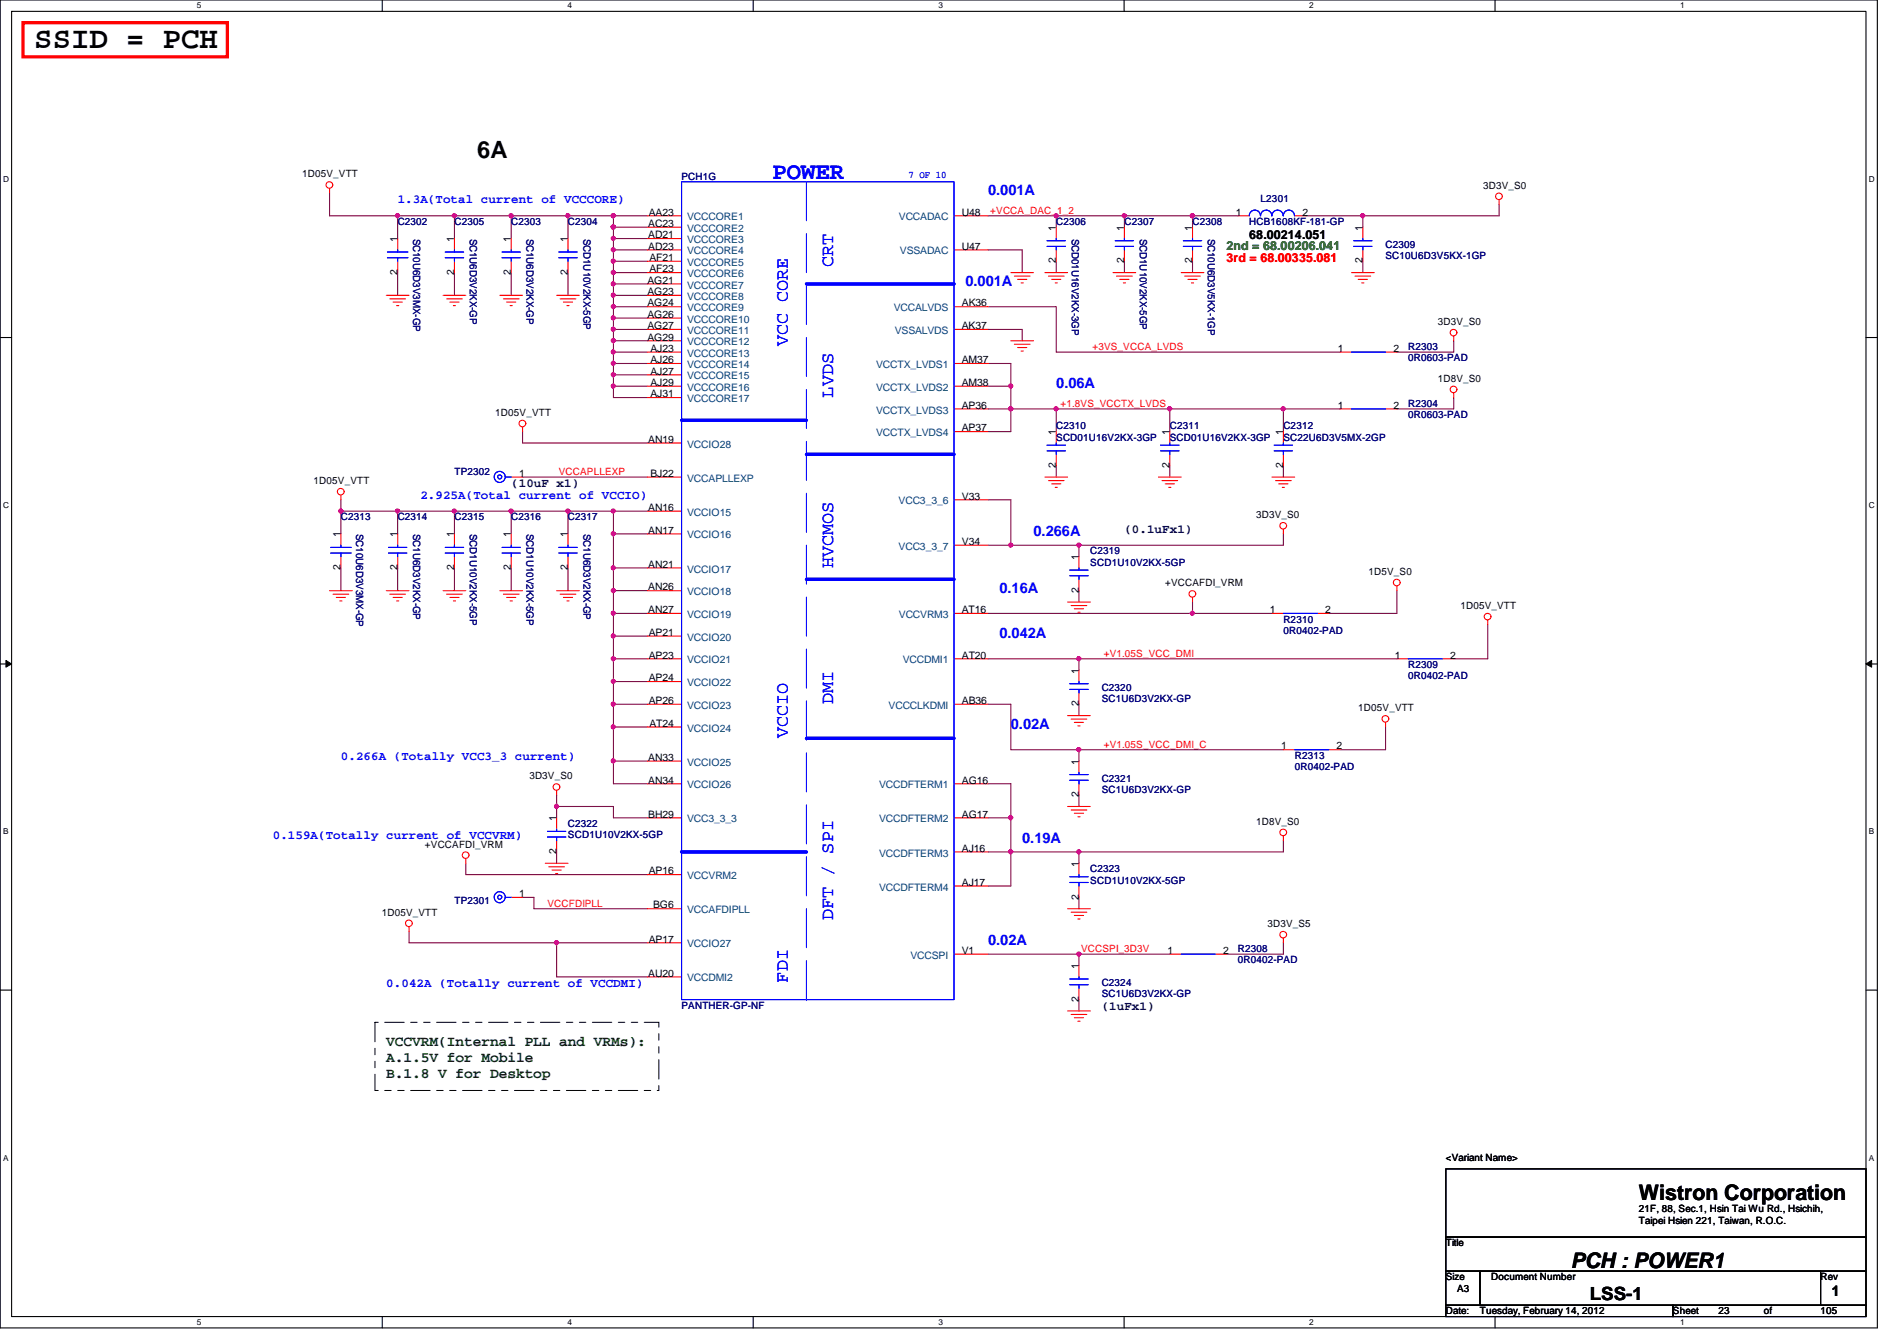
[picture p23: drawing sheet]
<svg xmlns="http://www.w3.org/2000/svg" width="297mm" height="210mm" viewBox="0 0 297 210" stroke-linecap="round" stroke-linejoin="round" font-family="sans-serif">
<defs><g id="words">
<text font-size="4.8" x="5.4" y="7.6">SSID = PCH</text>
<text font-size="3.7" x="74.7" y="24.8">6A</text>
<text font-size="3.7" fill="#00f" x="120.9" y="28.1">POWER</text>
<g font-size="3.3">
<text x="256.6" y="187.9">Wistron Corporation</text>
<text x="246" y="198.5">PCH : POWER1</text>
</g>
<g font-size="2.8" fill="#00f">
<text x="130.5" y="41.8" transform="rotate(-90 130.5 41.8)">CRT</text>
<text x="123.4" y="54.2" transform="rotate(-90 123.4 54.2)">VCC CORE</text>
<text x="130.5" y="62.2" transform="rotate(-90 130.5 62.2)">LVDS</text>
<text x="130.5" y="88.9" transform="rotate(-90 130.5 88.9)">HVCMOS</text>
<text x="130.5" y="110.2" transform="rotate(-90 130.5 110.2)">DMI</text>
<text x="123.4" y="115.6" transform="rotate(-90 123.4 115.6)">VCCIO</text>
<text x="130.5" y="144" transform="rotate(-90 130.5 144)">DFT / SPI</text>
<text x="123.4" y="153.8" transform="rotate(-90 123.4 153.8)">FDI</text>
</g>
<text font-size="2.8" x="249" y="203.5">LSS-1</text>
<g font-size="2.3" fill="#00f">
<text x="154.7" y="30.6">0.001A</text>
<text x="151.2" y="44.8">0.001A</text>
<text x="165.4" y="60.8">0.06A</text>
<text x="161.8" y="83.9">0.266A</text>
<text x="156.5" y="92.8">0.16A</text>
<text x="156.5" y="99.9">0.042A</text>
<text x="158.3" y="114.1">0.02A</text>
<text x="160.1" y="131.9">0.19A</text>
<text x="154.7" y="147.9">0.02A</text>
</g>
<g font-size="2.3" fill="#004000">
<text x="60.5" y="163.7">VCCVRM(Internal PLL and VRMs):</text>
<text x="60.5" y="166.2">A.1.5V for Mobile</text>
<text x="60.5" y="168.7">B.1.8 V for Desktop</text>
</g>
<text font-size="2.3" x="286.8" y="202.9">1</text>
<g font-size="1.9" fill="#00f">
<text x="62.3" y="31.8">1.3A(Total current of VCCCORE)</text>
<text x="65.8" y="78.1">2.925A(Total current of VCCIO)</text>
<text x="53.4" y="119">0.266A (Totally VCC3_3 current)</text>
<text x="42.7" y="131.4">0.159A(Totally current of VCCVRM)</text>
<text x="60.5" y="154.5">0.042A (Totally current of VCCDMI)</text>
</g>
<text font-size="1.9" fill="#008000" x="192.1" y="39.2">2nd = 68.00206.041</text>
<text font-size="1.9" fill="#f00" x="192.1" y="40.9">3rd = 68.00335.081</text>
<text font-size="1.9" x="195.6" y="37.4">68.00214.051</text>
<g font-size="1.9" fill="#000040">
<text x="80" y="76.3">(10uF x1)</text>
<text x="176.1" y="83.4">(0.1uFx1)</text>
<text x="172.5" y="158.1">(1uFx1)</text>
</g>
<g font-size="1.6">
<text x="47.3" y="27.8">1D05V_VTT</text>
<text x="232.2" y="29.5">3D3V_S0</text>
<text x="101.5" y="35.5">AC23</text>
<text x="101.6" y="33.7">AA23</text>
<text x="150.6" y="33.7">U48</text>
<text x="193.5" y="33.7">1</text>
<text x="204" y="33.7">2</text>
<text x="62.2" y="37.9" transform="rotate(-90 62.2 37.9)">1</text>
<text x="71.1" y="37.9" transform="rotate(-90 71.1 37.9)">1</text>
<text x="80" y="37.9" transform="rotate(-90 80 37.9)">1</text>
<text x="88.9" y="37.9" transform="rotate(-90 88.9 37.9)">1</text>
<text x="101.5" y="37.3">AD21</text>
<text x="101.5" y="39.1">AD23</text>
<text x="101.7" y="40.9">AF21</text>
<text x="150.6" y="39.1">U47</text>
<text x="165.4" y="41.2" transform="rotate(-90 165.4 41.2)">2</text>
<text x="165.4" y="36.1" transform="rotate(-90 165.4 36.1)">1</text>
<text x="176" y="41.2" transform="rotate(-90 176 41.2)">2</text>
<text x="176" y="36.1" transform="rotate(-90 176 36.1)">1</text>
<text x="186.7" y="41.2" transform="rotate(-90 186.7 41.2)">2</text>
<text x="186.7" y="36.1" transform="rotate(-90 186.7 36.1)">1</text>
<text x="213.4" y="41.2" transform="rotate(-90 213.4 41.2)">2</text>
<text x="213.4" y="36.1" transform="rotate(-90 213.4 36.1)">1</text>
<text x="62.2" y="43" transform="rotate(-90 62.2 43)">2</text>
<text x="71.1" y="43" transform="rotate(-90 71.1 43)">2</text>
<text x="80" y="43" transform="rotate(-90 80 43)">2</text>
<text x="88.9" y="43" transform="rotate(-90 88.9 43)">2</text>
<text x="101.4" y="44.4">AG21</text>
<text x="101.4" y="46.2">AG23</text>
<text x="101.4" y="48">AG24</text>
<text x="101.7" y="42.6">AF23</text>
<text x="150.6" y="48">AK36</text>
<text x="101.4" y="49.7">AG26</text>
<text x="101.4" y="51.5">AG27</text>
<text x="101.4" y="53.3">AG29</text>
<text x="150.6" y="51.5">AK37</text>
<text x="225.1" y="50.9">3D3V_S0</text>
<text x="101.9" y="55.1">AJ23</text>
<text x="101.9" y="56.9">AJ26</text>
<text x="101.9" y="58.6">AJ27</text>
<text x="150.6" y="56.9">AM37</text>
<text x="209.5" y="55.1">1</text>
<text x="218.2" y="55.1">2</text>
<text x="225.1" y="59.8">1D8V_S0</text>
<text x="77.6" y="65.1">1D05V_VTT</text>
<text x="101.9" y="60.4">AJ29</text>
<text x="101.9" y="62.2">AJ31</text>
<text x="150.6" y="60.4">AM38</text>
<text x="150.6" y="64">AP36</text>
<text x="209.5" y="64">1</text>
<text x="218.2" y="64">2</text>
<text x="101.5" y="69.3">AN19</text>
<text x="150.6" y="67.5">AP37</text>
<text x="165.4" y="68.1" transform="rotate(-90 165.4 68.1)">1</text>
<text x="183.1" y="68.1" transform="rotate(-90 183.1 68.1)">1</text>
<text x="200.9" y="68.1" transform="rotate(-90 200.9 68.1)">1</text>
<text x="49.1" y="75.8">1D05V_VTT</text>
<text x="81.3" y="74.6">1</text>
<text x="101.9" y="74.6">BJ22</text>
<text x="165.4" y="73.2" transform="rotate(-90 165.4 73.2)">2</text>
<text x="183.1" y="73.2" transform="rotate(-90 183.1 73.2)">2</text>
<text x="200.9" y="73.2" transform="rotate(-90 200.9 73.2)">2</text>
<text x="101.5" y="80">AN16</text>
<text x="101.5" y="83.5">AN17</text>
<text x="150.6" y="78.2">V33</text>
<text x="196.7" y="81.1">3D3V_S0</text>
<text x="53.3" y="89.2" transform="rotate(-90 53.3 89.2)">2</text>
<text x="53.3" y="84.1" transform="rotate(-90 53.3 84.1)">1</text>
<text x="62.2" y="89.2" transform="rotate(-90 62.2 89.2)">2</text>
<text x="62.2" y="84.1" transform="rotate(-90 62.2 84.1)">1</text>
<text x="71.1" y="89.2" transform="rotate(-90 71.1 89.2)">2</text>
<text x="71.1" y="84.1" transform="rotate(-90 71.1 84.1)">1</text>
<text x="80" y="89.2" transform="rotate(-90 80 89.2)">2</text>
<text x="80" y="84.1" transform="rotate(-90 80 84.1)">1</text>
<text x="88.9" y="89.2" transform="rotate(-90 88.9 89.2)">2</text>
<text x="88.9" y="84.1" transform="rotate(-90 88.9 84.1)">1</text>
<text x="101.5" y="88.9">AN21</text>
<text x="150.6" y="85.3">V34</text>
<text x="168.9" y="87.7" transform="rotate(-90 168.9 87.7)">1</text>
<text x="101.5" y="92.4">AN26</text>
<text x="101.5" y="96">AN27</text>
<text x="150.6" y="96">AT16</text>
<text x="168.9" y="92.8" transform="rotate(-90 168.9 92.8)">2</text>
<text x="182.5" y="91.8">+VCCAFDI_VRM</text>
<text x="198.8" y="96">1</text>
<text x="207.5" y="96">2</text>
<text x="214.3" y="90">1D5V_S0</text>
<text x="228.7" y="95.3">1D05V_VTT</text>
<text x="101.6" y="99.5">AP21</text>
<text x="101.6" y="103.1">AP23</text>
<text x="101.6" y="106.6">AP24</text>
<text x="150.6" y="103.1">AT20</text>
<text x="168.9" y="105.5" transform="rotate(-90 168.9 105.5)">1</text>
<text x="218.4" y="103.1">1</text>
<text x="227.1" y="103.1">2</text>
<text x="101.6" y="110.2">AP26</text>
<text x="101.7" y="113.7">AT24</text>
<text x="150.6" y="110.2">AB36</text>
<text x="168.9" y="110.6" transform="rotate(-90 168.9 110.6)">2</text>
<text x="212.7" y="111.3">1D05V_VTT</text>
<text x="101.5" y="119.1">AN33</text>
<text x="168.9" y="119.7" transform="rotate(-90 168.9 119.7)">1</text>
<text x="200.6" y="117.3">1</text>
<text x="209.3" y="117.3">2</text>
<text x="82.9" y="122">3D3V_S0</text>
<text x="101.5" y="122.6">AN34</text>
<text x="150.6" y="122.6">AG16</text>
<text x="168.9" y="124.8" transform="rotate(-90 168.9 124.8)">2</text>
<text x="87.1" y="128.6" transform="rotate(-90 87.1 128.6)">1</text>
<text x="101.5" y="128">BH29</text>
<text x="150.6" y="128">AG17</text>
<text x="196.7" y="129.1">1D8V_S0</text>
<text x="66.5" y="132.7">+VCCAFDI_VRM</text>
<text x="87.1" y="133.7" transform="rotate(-90 87.1 133.7)">2</text>
<text x="101.6" y="136.9">AP16</text>
<text x="150.6" y="133.3">AJ16</text>
<text x="168.9" y="135.7" transform="rotate(-90 168.9 135.7)">1</text>
<text x="59.8" y="143.3">1D05V_VTT</text>
<text x="81.3" y="140.4">1</text>
<text x="102.3" y="142.2">BG6</text>
<text x="150.6" y="138.6">AJ17</text>
<text x="168.9" y="140.8" transform="rotate(-90 168.9 140.8)">2</text>
<text x="101.6" y="147.5">AP17</text>
<text x="150.6" y="149.3">V1</text>
<text x="182.8" y="149.3">1</text>
<text x="191.5" y="149.3">2</text>
<text x="198.5" y="145.1">3D3V_S5</text>
<text x="101.5" y="152.9">AU20</text>
<text x="168.9" y="151.7" transform="rotate(-90 168.9 151.7)">1</text>
<text x="168.9" y="156.8" transform="rotate(-90 168.9 156.8)">2</text>
<text x="226.4" y="181.7">&lt;Variant Name&gt;</text>
<text x="256.6" y="189.7">21F, 88, Sec.1, Hsin Tai Wu Rd., Hsichih,</text>
<text x="256.6" y="191.6">Taipei Hsien 221, Taiwan, R.O.C.</text>
<text x="226.4" y="195.1">Title</text>
<text x="226.4" y="200.4">Size</text>
<text x="228.2" y="202.2">A3</text>
<text x="233.5" y="200.4">Document Number</text>
<text x="285.1" y="200.4">Rev</text>
<text x="226.4" y="205.7">Date:</text>
<text x="231.7" y="205.7">Tuesday, February 14, 2012</text>
<text x="262" y="205.7">Sheet</text>
<text x="269.1" y="205.7">23</text>
<text x="276.2" y="205.7">of</text>
<text x="285.1" y="205.7">105</text>
</g>
<g font-size="1.6" fill="#000080">
<text x="106.7" y="28.1">PCH1G</text>
<text x="62.3" y="35.2">C2302</text>
<text x="71.2" y="35.2">C2305</text>
<text x="80" y="35.2">C2303</text>
<text x="88.9" y="35.2">C2304</text>
<text x="165.4" y="35.2">C2306</text>
<text x="176.1" y="35.2">C2307</text>
<text x="186.7" y="35.2">C2308</text>
<text x="195.6" y="35.2">HCB1608KF-181-GP</text>
<text x="197.4" y="31.7">L2301</text>
<text x="64.7" y="37.3" transform="rotate(90 64.7 37.3)">SC10U6D3V3MX-GP</text>
<text x="73.6" y="37.3" transform="rotate(90 73.6 37.3)">SC1U6D3V2KX-GP</text>
<text x="82.5" y="37.3" transform="rotate(90 82.5 37.3)">SC1U6D3V2KX-GP</text>
<text x="91.4" y="37.3" transform="rotate(90 91.4 37.3)">SCD1U10V2KX-5GP</text>
<text x="167.8" y="37.3" transform="rotate(90 167.8 37.3)">SCD01U16V2KX-3GP</text>
<text x="178.5" y="37.3" transform="rotate(90 178.5 37.3)">SCD1U10V2KX-5GP</text>
<text x="189.1" y="37.3" transform="rotate(90 189.1 37.3)">SC10U6D3V5KX-1GP</text>
<text x="217" y="38.8">C2309</text>
<text x="217" y="40.6">SC10U6D3V5KX-1GP</text>
<text x="220.5" y="54.8">R2303</text>
<text x="220.5" y="56.6">0R0603-PAD</text>
<text x="220.5" y="63.7">R2304</text>
<text x="220.5" y="65.4">0R0603-PAD</text>
<text x="165.4" y="67.2">C2310</text>
<text x="165.4" y="69">SCD01U16V2KX-3GP</text>
<text x="183.2" y="67.2">C2311</text>
<text x="183.2" y="69">SCD01U16V2KX-3GP</text>
<text x="201" y="67.2">C2312</text>
<text x="201" y="69">SC22U6D3V5MX-2GP</text>
<text x="71.2" y="74.3">TP2302</text>
<text x="53.4" y="81.4">C2313</text>
<text x="55.8" y="83.6" transform="rotate(90 55.8 83.6)">SC10U6D3V3MX-GP</text>
<text x="62.3" y="81.4">C2314</text>
<text x="64.7" y="83.6" transform="rotate(90 64.7 83.6)">SC1U6D3V2KX-GP</text>
<text x="71.2" y="81.4">C2315</text>
<text x="73.6" y="83.6" transform="rotate(90 73.6 83.6)">SCD1U10V2KX-5GP</text>
<text x="80" y="81.4">C2316</text>
<text x="82.5" y="83.6" transform="rotate(90 82.5 83.6)">SCD1U10V2KX-5GP</text>
<text x="88.9" y="81.4">C2317</text>
<text x="91.4" y="83.6" transform="rotate(90 91.4 83.6)">SC1U6D3V2KX-GP</text>
<text x="170.7" y="86.8">C2319</text>
<text x="170.7" y="88.6">SCD1U10V2KX-5GP</text>
<text x="201" y="97.5">R2310</text>
<text x="201" y="99.2">0R0402-PAD</text>
<text x="220.5" y="104.6">R2309</text>
<text x="220.5" y="106.3">0R0402-PAD</text>
<text x="172.5" y="108.1">C2320</text>
<text x="172.5" y="109.9">SC1U6D3V2KX-GP</text>
<text x="202.7" y="118.8">R2313</text>
<text x="172.5" y="122.3">C2321</text>
<text x="172.5" y="124.1">SC1U6D3V2KX-GP</text>
<text x="202.7" y="120.6">0R0402-PAD</text>
<text x="88.9" y="129.5">C2322</text>
<text x="88.9" y="131.2">SCD1U10V2KX-5GP</text>
<text x="170.7" y="136.6">C2323</text>
<text x="71.2" y="141.6">TP2301</text>
<text x="170.7" y="138.3">SCD1U10V2KX-5GP</text>
<text x="193.8" y="149">R2308</text>
<text x="172.5" y="154.3">C2324</text>
<text x="193.8" y="150.8">0R0402-PAD</text>
<text x="106.7" y="157.9">PANTHER-GP-NF</text>
<text x="172.5" y="156.1">SC1U6D3V2KX-GP</text>
</g>
<text font-size="1.6" fill="#00f" x="142.3" y="27.9">7 OF 10</text>
<g font-size="1.6" fill="#004080">
<text x="107.6" y="34.5">VCCCORE1</text>
<text x="140.8" y="34.5">VCCADAC</text>
<text x="107.6" y="36.3">VCCCORE2</text>
<text x="107.6" y="38.1">VCCCORE3</text>
<text x="107.6" y="39.8">VCCCORE4</text>
<text x="107.6" y="41.6">VCCCORE5</text>
<text x="140.9" y="39.8">VSSADAC</text>
<text x="107.6" y="43.4">VCCCORE6</text>
<text x="107.6" y="45.2">VCCCORE7</text>
<text x="107.6" y="46.9">VCCCORE8</text>
<text x="107.6" y="48.7">VCCCORE9</text>
<text x="107.6" y="50.5">VCCCORE10</text>
<text x="107.6" y="52.3">VCCCORE11</text>
<text x="140" y="48.7">VCCALVDS</text>
<text x="140.1" y="52.3">VSSALVDS</text>
<text x="107.6" y="54.1">VCCCORE12</text>
<text x="107.6" y="55.8">VCCCORE13</text>
<text x="107.6" y="57.6">VCCCORE14</text>
<text x="107.6" y="59.4">VCCCORE15</text>
<text x="137.2" y="57.6">VCCTX_LVDS1</text>
<text x="107.6" y="61.2">VCCCORE16</text>
<text x="107.6" y="62.9">VCCCORE17</text>
<text x="137.2" y="61.2">VCCTX_LVDS2</text>
<text x="137.2" y="64.7">VCCTX_LVDS3</text>
<text x="107.6" y="70.1">VCCIO28</text>
<text x="137.2" y="68.3">VCCTX_LVDS4</text>
<text x="107.6" y="75.4">VCCAPLLEXP</text>
<text x="107.6" y="80.7">VCCIO15</text>
<text x="140.7" y="79">VCC3_3_6</text>
<text x="107.6" y="89.6">VCCIO17</text>
<text x="107.6" y="84.3">VCCIO16</text>
<text x="140.7" y="86.1">VCC3_3_7</text>
<text x="107.6" y="93.2">VCCIO18</text>
<text x="107.6" y="96.7">VCCIO19</text>
<text x="107.6" y="100.3">VCCIO20</text>
<text x="140.8" y="96.7">VCCVRM3</text>
<text x="107.6" y="103.8">VCCIO21</text>
<text x="107.6" y="107.4">VCCIO22</text>
<text x="141.3" y="103.8">VCCDMI1</text>
<text x="107.6" y="111">VCCIO23</text>
<text x="139.1" y="111">VCCCLKDMI</text>
<text x="107.6" y="114.5">VCCIO24</text>
<text x="107.6" y="119.8">VCCIO25</text>
<text x="107.6" y="123.4">VCCIO26</text>
<text x="137.7" y="123.4">VCCDFTERM1</text>
<text x="107.6" y="128.7">VCC3_3_3</text>
<text x="137.7" y="128.7">VCCDFTERM2</text>
<text x="107.6" y="137.6">VCCVRM2</text>
<text x="137.7" y="134.1">VCCDFTERM3</text>
<text x="107.6" y="143">VCCAFDIPLL</text>
<text x="137.7" y="139.4">VCCDFTERM4</text>
<text x="107.6" y="148.3">VCCIO27</text>
<text x="107.6" y="153.6">VCCDMI2</text>
<text x="142.6" y="150.1">VCCSPI</text>
</g>
<g font-size="1.6" fill="#f00">
<text x="155.1" y="33.4">+VCCA_DAC_1_2</text>
<text x="171.1" y="54.8">+3VS_VCCA_LVDS</text>
<text x="166.1" y="63.7">+1.8VS_VCCTX_LVDS</text>
<text x="87.5" y="74.3">VCCAPLLEXP</text>
<text x="172.8" y="102.8">+V1.05S_VCC_DMI</text>
<text x="172.8" y="117">+V1.05S_VCC_DMI_C</text>
<text x="85.7" y="141.9">VCCFDIPLL</text>
<text x="169.3" y="149">VCCSPI_3D3V</text>
</g>
<g font-size="1.3">
<text x="30.8" y="1.3">5</text>
<text x="88.9" y="1.3">4</text>
<text x="146.9" y="1.3">3</text>
<text x="205" y="1.3">2</text>
<text x="263.1" y="1.3">1</text>
<text x=".5" y="28.4">D</text>
<text x="292.6" y="28.4">D</text>
<text x=".5" y="79.5">C</text>
<text x="292.6" y="79.5">C</text>
<text x=".5" y="130.6">B</text>
<text x="292.6" y="130.6">B</text>
<text x=".5" y="181.7">A</text>
<text x="292.6" y="181.7">A</text>
<text x="30.8" y="207.4">5</text>
<text x="88.9" y="207.4">4</text>
<text x="146.9" y="207.4">3</text>
<text x="205" y="207.4">2</text>
<text x="263.1" y="207.4">1</text>
</g>
</g></defs>
<path d="M0 0h294v207.9h-294zM1.8 1.8h290.4v204.3h-290.4z" fill="none" stroke="#000" stroke-width=".17"/>
<g fill="#fff">
<path d="M30.8 .2h.7v1.4h-.7z"/>
<path d="M30.8 206.2h.7v1.4h-.7z"/>
</g>
<path d="M59.9 0v1.8M59.9 206.1v1.8" fill="none" stroke="#000" stroke-width=".17"/>
<g fill="#fff">
<path d="M88.9 .2h.6v1.4h-.6z"/>
<path d="M88.9 206.2h.6v1.4h-.6z"/>
</g>
<path d="M117.9 0v1.8M117.9 206.1v1.8" fill="none" stroke="#000" stroke-width=".17"/>
<g fill="#fff">
<path d="M146.9 .2h.7v1.4h-.7z"/>
<path d="M146.9 206.2h.7v1.4h-.7z"/>
</g>
<path d="M176 0v1.8M176 206.1v1.8" fill="none" stroke="#000" stroke-width=".17"/>
<g fill="#fff">
<path d="M205 .2h.7v1.4h-.7z"/>
<path d="M205 206.2h.7v1.4h-.7z"/>
</g>
<path d="M234.1 0v1.8M234.1 206.1v1.8" fill="none" stroke="#000" stroke-width=".17"/>
<g fill="#fff">
<path d="M263.1 .2h.7v1.4h-.7z"/>
<path d="M263.1 206.2h.7v1.4h-.7z"/>
<path d="M.5 27.3h.9v1.4h-.9z"/>
<path d="M292.6 27.3h.9v1.4h-.9z"/>
<path d="M.5 78.4h.9v1.4h-.9z"/>
<path d="M292.6 78.4h.9v1.4h-.9z"/>
</g>
<path d="M0 52.8h1.8M292.2 52.8h1.8" fill="none" stroke="#000" stroke-width=".17"/>
<g fill="#fff">
<path d="M.5 129.5h.8v1.4h-.8z"/>
<path d="M292.6 129.5h.9v1.4h-.9z"/>
</g>
<path d="M0 103.9h1.8M292.2 103.9h1.8" fill="none" stroke="#000" stroke-width=".17"/>
<path d="M.9 103.4l.9 .5-.9 .5zM292.2 103.9l.9-.5v1z" fill="#000"/>
<path d="M.9 103.4l.9 .5-.9 .5zM292.2 103.9l.9-.5v1z" fill="none" stroke="#000" stroke-width=".16"/>
<g fill="#fff">
<path d="M.5 180.5h.8v1.4h-.8z"/>
<path d="M292.6 180.5h.9v1.4h-.9z"/>
</g>
<path d="M0 155h1.8M292.2 155h1.8" fill="none" stroke="#000" stroke-width=".17"/>
<path d="M158.3 60.5v3.5M72.9 135.1v1.8" fill="none" stroke="#800040" stroke-width=".17"/>
<circle cx="158.3" cy="60.4" r=".32" fill="#f0f"/>
<circle cx="158.3" cy="60.4" r=".32" fill="none" stroke="#f0f" stroke-width=".17"/>
<path d="M160.1 39.1v3.6M165.4 64h17.8" fill="none" stroke="#800040" stroke-width=".17"/>
<circle cx="165.4" cy="64" r=".32" fill="#f0f"/>
<circle cx="165.4" cy="64" r=".32" fill="none" stroke="#f0f" stroke-width=".17"/>
<path d="M165.4 33.8h10.7M96.1 60.5v1.7h5.3M154.7 133.3h3.6" fill="none" stroke="#800040" stroke-width=".17"/>
<circle cx="176" cy="33.8" r=".32" fill="#f0f"/>
<circle cx="176" cy="33.8" r=".32" fill="none" stroke="#f0f" stroke-width=".17"/>
<circle cx="165.4" cy="33.8" r=".32" fill="#f0f"/>
<circle cx="165.4" cy="33.8" r=".32" fill="none" stroke="#f0f" stroke-width=".17"/>
<path d="M160.1 51.6v1.7M96.1 126.2v1.8M158.3 128v5.3" fill="none" stroke="#800040" stroke-width=".17"/>
<circle cx="158.3" cy="128" r=".32" fill="#f0f"/>
<circle cx="158.3" cy="128" r=".32" fill="none" stroke="#f0f" stroke-width=".17"/>
<path d="M165.4 33.8v1.8M186.7 33.8h7.1M154.7 56.9h3.6M154.7 67.6h3.6M168.9 140.5v1.7" fill="none" stroke="#800040" stroke-width=".17"/>
<circle cx="186.7" cy="33.8" r=".32" fill="#f0f"/>
<circle cx="186.7" cy="33.8" r=".32" fill="none" stroke="#f0f" stroke-width=".17"/>
<path d="M154.7 78.2h3.6M201 64h8.8" fill="none" stroke="#800040" stroke-width=".17"/>
<circle cx="200.9" cy="64" r=".32" fill="#f0f"/>
<circle cx="200.9" cy="64" r=".32" fill="none" stroke="#f0f" stroke-width=".17"/>
<path d="M201 64h-17.8v3.6" fill="none" stroke="#800040" stroke-width=".17"/>
<circle cx="183.1" cy="64" r=".32" fill="#f0f"/>
<circle cx="183.1" cy="64" r=".32" fill="none" stroke="#f0f" stroke-width=".17"/>
<path d="M71.2 33.8h8.8v3.5M80 42.7v3.5M154.7 64h3.6M165.4 64v3.6M201 64v3.6M227.6 62.2v1.8h-8.9" fill="none" stroke="#800040" stroke-width=".17"/>
<circle cx="71.1" cy="33.8" r=".32" fill="#f0f"/>
<circle cx="71.1" cy="33.8" r=".32" fill="none" stroke="#f0f" stroke-width=".17"/>
<path d="M158.3 117.3h42.7M96.1 128h5.3" fill="none" stroke="#800040" stroke-width=".17"/>
<circle cx="168.9" cy="117.3" r=".32" fill="#f0f"/>
<circle cx="168.9" cy="117.3" r=".32" fill="none" stroke="#f0f" stroke-width=".17"/>
<path d="M154.7 103.1h14.2M168.9 117.3v1.8M168.9 124.5v1.7M168.9 149.4h14.3" fill="none" stroke="#800040" stroke-width=".17"/>
<circle cx="168.9" cy="149.3" r=".32" fill="#f0f"/>
<circle cx="168.9" cy="149.3" r=".32" fill="none" stroke="#f0f" stroke-width=".17"/>
<path d="M176.1 33.8h10.6M234.7 32v1.8M165.4 40.9v1.8M176.1 40.9v1.8M158.3 78.2v7.1h-3.6M168.9 92.5v1.7M168.9 156.5v1.7M168.9 149.4v1.7" fill="none" stroke="#800040" stroke-width=".17"/>
<circle cx="186.7" cy="33.8" r=".32" fill="#f0f"/>
<circle cx="186.7" cy="33.8" r=".32" fill="none" stroke="#f0f" stroke-width=".17"/>
<path d="M186.7 40.9v1.8M158.3 64v3.6" fill="none" stroke="#800040" stroke-width=".17"/>
<circle cx="158.3" cy="64" r=".32" fill="#f0f"/>
<circle cx="158.3" cy="64" r=".32" fill="none" stroke="#f0f" stroke-width=".17"/>
<path d="M154.7 33.8h10.7M176.1 33.8v1.8M186.7 33.8v1.8M154.7 51.6h5.4M154.7 122.7h3.6M158.3 133.3h10.6M87.2 152.9h14.2" fill="none" stroke="#800040" stroke-width=".17"/>
<circle cx="168.9" cy="133.3" r=".32" fill="#f0f"/>
<circle cx="168.9" cy="133.3" r=".32" fill="none" stroke="#f0f" stroke-width=".17"/>
<circle cx="158.3" cy="133.3" r=".32" fill="#f0f"/>
<circle cx="158.3" cy="133.3" r=".32" fill="none" stroke="#f0f" stroke-width=".17"/>
<path d="M168.9 85.3v1.8M201 131.6v1.7h-32.1M87.2 147.6h14.2" fill="none" stroke="#800040" stroke-width=".17"/>
<circle cx="87.1" cy="147.5" r=".32" fill="#f0f"/>
<circle cx="87.1" cy="147.5" r=".32" fill="none" stroke="#f0f" stroke-width=".17"/>
<path d="M80 33.8h8.9v3.5M88.9 42.7v3.5" fill="none" stroke="#800040" stroke-width=".17"/>
<circle cx="80" cy="33.8" r=".32" fill="#f0f"/>
<circle cx="80" cy="33.8" r=".32" fill="none" stroke="#f0f" stroke-width=".17"/>
<path d="M165.4 55.1h44.4M158.3 85.3h10.6M154.7 110.2h3.6v7.1" fill="none" stroke="#800040" stroke-width=".17"/>
<circle cx="168.9" cy="85.3" r=".32" fill="#f0f"/>
<circle cx="168.9" cy="85.3" r=".32" fill="none" stroke="#f0f" stroke-width=".17"/>
<circle cx="158.3" cy="85.3" r=".32" fill="#f0f"/>
<circle cx="158.3" cy="85.3" r=".32" fill="none" stroke="#f0f" stroke-width=".17"/>
<path d="M201 83.6v1.7M168.9 103.1h49.8" fill="none" stroke="#800040" stroke-width=".17"/>
<circle cx="168.9" cy="103.1" r=".32" fill="#f0f"/>
<circle cx="168.9" cy="103.1" r=".32" fill="none" stroke="#f0f" stroke-width=".17"/>
<path d="M96.1 60.5h5.3M154.7 128h3.6M201 147.6v1.8" fill="none" stroke="#800040" stroke-width=".17"/>
<circle cx="96" cy="60.4" r=".32" fill="#f0f"/>
<circle cx="96" cy="60.4" r=".32" fill="none" stroke="#f0f" stroke-width=".17"/>
<path d="M62.3 42.7v3.5M71.2 42.7v3.5M96.1 58.7v1.8M101.4 48h-5.3v1.8" fill="none" stroke="#800040" stroke-width=".17"/>
<circle cx="96" cy="48" r=".32" fill="#f0f"/>
<circle cx="96" cy="48" r=".32" fill="none" stroke="#f0f" stroke-width=".17"/>
<path d="M81.8 74.7h19.6M101.4 99.6h-5.3v3.5" fill="none" stroke="#800040" stroke-width=".17"/>
<circle cx="96" cy="99.5" r=".32" fill="#f0f"/>
<circle cx="96" cy="99.5" r=".32" fill="none" stroke="#f0f" stroke-width=".17"/>
<path d="M96.1 33.8v1.8" fill="none" stroke="#800040" stroke-width=".17"/>
<circle cx="96" cy="35.5" r=".32" fill="#f0f"/>
<circle cx="96" cy="35.5" r=".32" fill="none" stroke="#f0f" stroke-width=".17"/>
<path d="M101.4 46.2h-5.3v1.8" fill="none" stroke="#800040" stroke-width=".17"/>
<circle cx="96" cy="46.2" r=".32" fill="#f0f"/>
<circle cx="96" cy="46.2" r=".32" fill="none" stroke="#f0f" stroke-width=".17"/>
<path d="M62.3 80h8.9v3.6" fill="none" stroke="#800040" stroke-width=".17"/>
<circle cx="62.2" cy="80" r=".32" fill="#f0f"/>
<circle cx="62.2" cy="80" r=".32" fill="none" stroke="#f0f" stroke-width=".17"/>
<path d="M101.4 113.8h-5.3v5.3" fill="none" stroke="#800040" stroke-width=".17"/>
<circle cx="96" cy="113.8" r=".32" fill="#f0f"/>
<circle cx="96" cy="113.8" r=".32" fill="none" stroke="#f0f" stroke-width=".17"/>
<path d="M96.1 55.1v1.8" fill="none" stroke="#800040" stroke-width=".17"/>
<circle cx="96" cy="55.1" r=".32" fill="#f0f"/>
<circle cx="96" cy="55.1" r=".32" fill="none" stroke="#f0f" stroke-width=".17"/>
<path d="M88.9 33.8h7.2" fill="none" stroke="#800040" stroke-width=".17"/>
<circle cx="96" cy="33.8" r=".32" fill="#f0f"/>
<circle cx="96" cy="33.8" r=".32" fill="none" stroke="#f0f" stroke-width=".17"/>
<circle cx="88.9" cy="33.8" r=".32" fill="#f0f"/>
<circle cx="88.9" cy="33.8" r=".32" fill="none" stroke="#f0f" stroke-width=".17"/>
<path d="M96.1 58.7h5.3M227.6 53.3v1.8h-8.9M53.4 78.2v5.4M101.4 88.9h-5.3v3.6" fill="none" stroke="#800040" stroke-width=".17"/>
<circle cx="96" cy="88.9" r=".32" fill="#f0f"/>
<circle cx="96" cy="88.9" r=".32" fill="none" stroke="#f0f" stroke-width=".17"/>
<path d="M101.4 44.4h-5.3v1.8M87.2 126.2v1.8M87.2 133.4v1.7" fill="none" stroke="#800040" stroke-width=".17"/>
<circle cx="96" cy="44.4" r=".32" fill="#f0f"/>
<circle cx="96" cy="44.4" r=".32" fill="none" stroke="#f0f" stroke-width=".17"/>
<path d="M71.2 80h8.8v3.6" fill="none" stroke="#800040" stroke-width=".17"/>
<circle cx="71.1" cy="80" r=".32" fill="#f0f"/>
<circle cx="71.1" cy="80" r=".32" fill="none" stroke="#f0f" stroke-width=".17"/>
<path d="M96.1 80h5.3M101.4 103.1h-5.3v3.6" fill="none" stroke="#800040" stroke-width=".17"/>
<circle cx="96" cy="103.1" r=".32" fill="#f0f"/>
<circle cx="96" cy="103.1" r=".32" fill="none" stroke="#f0f" stroke-width=".17"/>
<path d="M62.3 33.8h8.9M81.8 69.3h19.6" fill="none" stroke="#800040" stroke-width=".17"/>
<circle cx="62.2" cy="33.8" r=".32" fill="#f0f"/>
<circle cx="62.2" cy="33.8" r=".32" fill="none" stroke="#f0f" stroke-width=".17"/>
<path d="M96.1 56.9h5.3" fill="none" stroke="#800040" stroke-width=".17"/>
<circle cx="96" cy="56.9" r=".32" fill="#f0f"/>
<circle cx="96" cy="56.9" r=".32" fill="none" stroke="#f0f" stroke-width=".17"/>
<path d="M96.1 56.9v1.8" fill="none" stroke="#800040" stroke-width=".17"/>
<circle cx="96" cy="58.6" r=".32" fill="#f0f"/>
<circle cx="96" cy="58.6" r=".32" fill="none" stroke="#f0f" stroke-width=".17"/>
<path d="M101.4 42.7h-5.3v1.7" fill="none" stroke="#800040" stroke-width=".17"/>
<circle cx="96" cy="42.6" r=".32" fill="#f0f"/>
<circle cx="96" cy="42.6" r=".32" fill="none" stroke="#f0f" stroke-width=".17"/>
<path d="M51.6 30.2v3.6M96.1 55.1h5.3M62.3 88.9v3.6M88.9 80v3.6M87.2 126.2h8.9" fill="none" stroke="#800040" stroke-width=".17"/>
<circle cx="87.1" cy="126.2" r=".32" fill="#f0f"/>
<circle cx="87.1" cy="126.2" r=".32" fill="none" stroke="#f0f" stroke-width=".17"/>
<path d="M81.8 67.6v1.7M101.4 92.5h-5.3v3.5M87.2 124.5v1.7M81.8 140.5h1.8" fill="none" stroke="#800040" stroke-width=".17"/>
<circle cx="96" cy="92.4" r=".32" fill="#f0f"/>
<circle cx="96" cy="92.4" r=".32" fill="none" stroke="#f0f" stroke-width=".17"/>
<path d="M101.4 40.9h-5.3v1.8" fill="none" stroke="#800040" stroke-width=".17"/>
<circle cx="96" cy="40.9" r=".32" fill="#f0f"/>
<circle cx="96" cy="40.9" r=".32" fill="none" stroke="#f0f" stroke-width=".17"/>
<path d="M101.4 119.1h-5.3v3.6" fill="none" stroke="#800040" stroke-width=".17"/>
<circle cx="96" cy="119.1" r=".32" fill="#f0f"/>
<circle cx="96" cy="119.1" r=".32" fill="none" stroke="#f0f" stroke-width=".17"/>
<path d="M96.1 80v3.6" fill="none" stroke="#800040" stroke-width=".17"/>
<circle cx="96" cy="80" r=".32" fill="#f0f"/>
<circle cx="96" cy="80" r=".32" fill="none" stroke="#f0f" stroke-width=".17"/>
<path d="M53.4 80h8.9v3.6M88.9 88.9v3.6" fill="none" stroke="#800040" stroke-width=".17"/>
<circle cx="53.4" cy="80" r=".32" fill="#f0f"/>
<circle cx="53.4" cy="80" r=".32" fill="none" stroke="#f0f" stroke-width=".17"/>
<path d="M101.4 106.7h-5.3v3.5" fill="none" stroke="#800040" stroke-width=".17"/>
<circle cx="96" cy="106.7" r=".32" fill="#f0f"/>
<circle cx="96" cy="106.7" r=".32" fill="none" stroke="#f0f" stroke-width=".17"/>
<path d="M101.4 53.3h-5.3v1.8" fill="none" stroke="#800040" stroke-width=".17"/>
<circle cx="96" cy="53.3" r=".32" fill="#f0f"/>
<circle cx="96" cy="53.3" r=".32" fill="none" stroke="#f0f" stroke-width=".17"/>
<path d="M101.4 39.1h-5.3v1.8" fill="none" stroke="#800040" stroke-width=".17"/>
<circle cx="96" cy="39.1" r=".32" fill="#f0f"/>
<circle cx="96" cy="39.1" r=".32" fill="none" stroke="#f0f" stroke-width=".17"/>
<path d="M80 80h8.9" fill="none" stroke="#800040" stroke-width=".17"/>
<circle cx="80" cy="80" r=".32" fill="#f0f"/>
<circle cx="80" cy="80" r=".32" fill="none" stroke="#f0f" stroke-width=".17"/>
<path d="M88.9 80h7.2M96.1 122.7h5.3" fill="none" stroke="#800040" stroke-width=".17"/>
<circle cx="88.9" cy="80" r=".32" fill="#f0f"/>
<circle cx="88.9" cy="80" r=".32" fill="none" stroke="#f0f" stroke-width=".17"/>
<path d="M96.1 33.8h5.3M71.2 88.9v3.6" fill="none" stroke="#800040" stroke-width=".17"/>
<circle cx="96" cy="33.8" r=".32" fill="#f0f"/>
<circle cx="96" cy="33.8" r=".32" fill="none" stroke="#f0f" stroke-width=".17"/>
<path d="M101.4 51.6h-5.3v1.7" fill="none" stroke="#800040" stroke-width=".17"/>
<circle cx="96" cy="51.5" r=".32" fill="#f0f"/>
<circle cx="96" cy="51.5" r=".32" fill="none" stroke="#f0f" stroke-width=".17"/>
<path d="M101.4 37.3h-5.3v1.8M53.4 88.9v3.6" fill="none" stroke="#800040" stroke-width=".17"/>
<circle cx="96" cy="37.3" r=".32" fill="#f0f"/>
<circle cx="96" cy="37.3" r=".32" fill="none" stroke="#f0f" stroke-width=".17"/>
<path d="M101.4 96h-5.3v3.6" fill="none" stroke="#800040" stroke-width=".17"/>
<circle cx="96" cy="96" r=".32" fill="#f0f"/>
<circle cx="96" cy="96" r=".32" fill="none" stroke="#f0f" stroke-width=".17"/>
<path d="M62.3 33.8v3.5M71.2 33.8v3.5M101.4 83.6h-5.3v5.3" fill="none" stroke="#800040" stroke-width=".17"/>
<circle cx="96" cy="83.5" r=".32" fill="#f0f"/>
<circle cx="96" cy="83.5" r=".32" fill="none" stroke="#f0f" stroke-width=".17"/>
<path d="M80 88.9v3.6M101.4 110.2h-5.3v3.6" fill="none" stroke="#800040" stroke-width=".17"/>
<circle cx="96" cy="110.2" r=".32" fill="#f0f"/>
<circle cx="96" cy="110.2" r=".32" fill="none" stroke="#f0f" stroke-width=".17"/>
<path d="M101.4 49.8h-5.3v1.8" fill="none" stroke="#800040" stroke-width=".17"/>
<circle cx="96" cy="49.8" r=".32" fill="#f0f"/>
<circle cx="96" cy="49.8" r=".32" fill="none" stroke="#f0f" stroke-width=".17"/>
<path d="M96.1 35.6h5.3" fill="none" stroke="#800040" stroke-width=".17"/>
<circle cx="96" cy="35.5" r=".32" fill="#f0f"/>
<circle cx="96" cy="35.5" r=".32" fill="none" stroke="#f0f" stroke-width=".17"/>
<path d="M96.1 35.6v1.7" fill="none" stroke="#800040" stroke-width=".17"/>
<circle cx="96" cy="35.5" r=".32" fill="#f0f"/>
<circle cx="96" cy="35.5" r=".32" fill="none" stroke="#f0f" stroke-width=".17"/>
<path d="M154.7 39.1h5.4M154.7 96h32M168.9 85.3h32.1M168.9 110.2v1.8M168.9 103.1v1.8M158.3 122.7v5.3M168.9 133.4v1.7M154.7 149.4h14.2" fill="none" stroke="#800040" stroke-width=".17"/>
<circle cx="186.7" cy="96" r=".32" fill="#f0f"/>
<circle cx="186.7" cy="96" r=".32" fill="none" stroke="#f0f" stroke-width=".17"/>
<path d="M213.4 33.8h21.3" fill="none" stroke="#800040" stroke-width=".17"/>
<circle cx="213.4" cy="33.8" r=".32" fill="#f0f"/>
<circle cx="213.4" cy="33.8" r=".32" fill="none" stroke="#f0f" stroke-width=".17"/>
<path d="M158.3 64h7.1M165.4 72.9v1.8M183.2 72.9v1.8M201 72.9v1.8M186.7 94.2v1.8M158.3 133.3v5.4h-3.6M192.1 149.4h8.9" fill="none" stroke="#800040" stroke-width=".17"/>
<circle cx="158.3" cy="64" r=".32" fill="#f0f"/>
<circle cx="158.3" cy="64" r=".32" fill="none" stroke="#f0f" stroke-width=".17"/>
<path d="M51.6 33.8h10.7M204.5 33.8h8.9v1.8M154.7 48h10.7v7.1M158.3 56.9v3.6h-3.6M213.4 40.9v1.8M186.7 96h12.5M218.7 92.5v3.5h-10.6M233 97.8v5.3h-5.4M217 113.8v3.5h-7.2M72.9 136.9h28.5M64 145.8v1.8h23.2v5.3M83.6 140.5v1.7h17.8" fill="none" stroke="#800040" stroke-width=".17"/>
<g fill="none" stroke="#f00" stroke-width=".17">
<path d="M51.6 29.5v.7M62.3 37.3v1.8M71.2 37.3v1.8M80 37.3v1.8M88.9 37.3v1.8M101.4 33.8h5.3M101.4 35.6h5.3M101.4 37.3h5.3M101.4 39.1h5.3M149.4 33.8h5.3M149.4 39.1h5.3M165.4 35.6v1.7"/>
<path d="M165.4 39.1v1.8M176.1 35.6v1.7M176.1 39.1v1.8M186.7 35.6v1.7M186.7 39.1v1.8M193.8 33.8h1.8M202.7 33.8h1.8M213.4 35.6v1.7M213.4 39.1v1.8M234.7 31.3v.7M60.5 46.2h3.5M61 46.8h2.5"/>
<path d="M61.5 47.3h1.5M62.1 47.8h.3M62.3 40.9v1.8M69.4 46.2h3.5M69.9 46.8h2.5M70.4 47.3h1.5M71 47.8h.3M71.2 40.9v1.8M78.3 46.2h3.5M78.8 46.8h2.5M79.3 47.3h1.5M79.9 47.8h.3"/>
<path d="M80 40.9v1.8M87.2 46.2h3.5M87.7 46.8h2.5M88.2 47.3h1.5M88.8 47.8h.3M88.9 40.9v1.8M101.4 55.1h5.3M101.4 40.9h5.3M101.4 42.7h5.3M101.4 44.4h5.3M101.4 46.2h5.3M101.4 48h5.3"/>
<path d="M101.4 49.8h5.3M101.4 51.6h5.3M101.4 53.3h5.3M101.4 56.9h5.3M101.4 58.7h5.3M149.4 48h5.3M149.4 51.6h5.3M149.4 56.9h5.3M158.3 42.7h3.5M158.3 53.3h3.5M158.8 43.2h2.5M158.8 53.9h2.5"/>
<path d="M159.3 43.7h1.5M159.3 54.4h1.5M159.9 44.3h.3M159.9 54.9h.3M163.6 42.7h3.6M164.2 43.2h2.4M164.7 43.7h1.4M165.2 44.3h.4M174.3 42.7h3.5M174.8 43.2h2.5M175.3 43.7h1.5M175.9 44.3h.3"/>
<path d="M185 42.7h3.5M185.5 43.2h2.5M186 43.7h1.4M186.6 44.3h.3M209.8 55.1h1.8M211.6 42.7h3.6M212.2 43.2h2.4M212.7 43.7h1.4M213.2 44.3h.4M217 55.1h1.7M227.6 52.6v.7M53.4 77.5v.7"/>
<path d="M80 74.7h1.8M81.8 66.8v.8M101.4 60.5h5.3M101.4 74.7h5.3M101.4 69.3h5.3M101.4 62.2h5.3M149.4 64h5.3M149.4 60.5h5.3M149.4 67.6h5.3M149.4 78.2h5.3M163.6 74.7h3.6M164.2 75.2h2.4"/>
<path d="M164.7 75.7h1.4M165.2 76.3h.4M165.4 67.6v1.7M165.4 71.1v1.8M181.4 74.7h3.6M181.9 75.2h2.5M182.5 75.7h1.4M183 76.3h.3M183.2 67.6v1.7M183.2 71.1v1.8M199.2 74.7h3.5M199.7 75.2h2.5"/>
<path d="M200.2 75.7h1.5M200.8 76.3h.3M201 67.6v1.7M201 71.1v1.8M209.8 64h1.8M217 64h1.7M227.6 61.5v.7M51.6 92.5h3.6M52.2 93h2.4M52.7 93.5h1.4M53.2 94.1h.3M53.4 83.6v1.7"/>
<path d="M53.4 87.1v1.8M60.5 92.5h3.5M61 93h2.5M61.5 93.5h1.5M62.1 94.1h.3M62.3 83.6v1.7M62.3 87.1v1.8M69.4 92.5h3.5M69.9 93h2.5M70.4 93.5h1.5M71 94.1h.3M71.2 83.6v1.7"/>
<path d="M71.2 87.1v1.8M78.3 92.5h3.5M78.8 93h2.5M79.3 93.5h1.5M79.9 94.1h.3M80 83.6v1.7M80 87.1v1.8M87.2 92.5h3.5M87.7 93h2.5M88.2 93.5h1.5M88.8 94.1h.3M88.9 83.6v1.7"/>
<path d="M88.9 87.1v1.8M101.4 88.9h5.3M101.4 92.5h5.3M101.4 96h5.3M101.4 99.6h5.3M101.4 80h5.3M101.4 83.6h5.3M149.4 96h5.3M149.4 85.3h5.3M167.2 94.2h3.5M167.7 94.8h2.5M168.2 95.3h1.5"/>
<path d="M168.8 95.8h.3M168.9 87.1v1.8M168.9 90.7v1.8M186.7 93.5v.7M199.2 96h1.8M201 82.8v.8M206.3 96h1.8M218.7 91.7v.8M233 97.1v.7M101.4 110.2h5.3M101.4 113.8h5.3M101.4 103.1h5.3"/>
<path d="M101.4 106.7h5.3M101.4 119.1h5.3M149.4 110.2h5.3M149.4 103.1h5.3M167.2 112h3.5M167.7 112.6h2.5M168.2 113.1h1.5M168.8 113.6h.3M168.9 104.9v1.8M168.9 108.5v1.7M168.9 119.1v1.8M201 117.3h1.7"/>
<path d="M208.1 117.3h1.7M217 113.1v.7M218.7 103.1h1.8M225.8 103.1h1.8M72.9 134.4v.7M85.4 135.1h3.5M85.9 135.7h2.5M86.4 136.2h1.5M87 136.7h.3M87.2 123.7v.8M87.2 128v1.8M87.2 131.6v1.7"/>
<path d="M101.4 136.9h5.3M101.4 128h5.3M101.4 122.7h5.3M149.4 138.7h5.3M149.4 133.3h5.3M149.4 128h5.3M149.4 122.7h5.3M167.2 126.2h3.5M167.7 126.8h2.5M168.2 127.3h1.5M168.8 127.8h.3M168.9 122.7v1.8"/>
<path d="M168.9 135.1v1.8M168.9 138.7v1.8M201 130.9v.7M64 145.1v.7M80 140.5h1.8M101.4 142.2h5.3M101.4 147.6h5.3M101.4 152.9h5.3M149.4 149.4h5.3M167.2 142.2h3.5M167.2 158.2h3.5M167.7 142.8h2.5"/>
<path d="M167.7 158.8h2.5M168.2 143.3h1.5M168.2 159.3h1.5M168.8 143.8h.3M168.8 159.9h.3M168.9 151.1v1.8M168.9 154.7v1.8M183.2 149.4h1.8M190.3 149.4h1.8M201 146.9v.7"/>
<circle cx="51.6" cy="29" r=".52"/>
<circle cx="234.7" cy="30.7" r=".52"/>
<circle cx="227.6" cy="52.1" r=".52"/>
<circle cx="53.4" cy="77" r=".52"/>
<circle cx="81.8" cy="66.3" r=".52"/>
<circle cx="227.6" cy="61" r=".52"/>
<circle cx="186.7" cy="93" r=".52"/>
<circle cx="200.9" cy="82.3" r=".52"/>
<circle cx="218.7" cy="91.2" r=".52"/>
<circle cx="232.9" cy="96.5" r=".52"/>
<circle cx="216.9" cy="112.5" r=".52"/>
<circle cx="72.9" cy="133.9" r=".52"/>
<circle cx="87.1" cy="123.2" r=".52"/>
<circle cx="200.9" cy="130.3" r=".52"/>
<circle cx="64" cy="144.5" r=".52"/>
<circle cx="200.9" cy="146.3" r=".52"/>
</g>
<path d="M226.4 183h65.8v10.6h-65.8zM226.4 193.6h65.8v5.4h-65.8zM226.4 199h5.3v5.3h-5.3zM231.7 199h53.4v5.3h-53.4zM285.1 199h7.1v5.3h-7.1zM226.4 204.3h35.6v1.8h-35.6zM262 204.3h30.2v1.8h-30.2z" fill="none" stroke="#000" stroke-width=".17"/>
<path d="M58.7 160h44.5v10.7h-44.5z" fill="none" stroke="#000" stroke-width=".16" stroke-dasharray="3 1 1 1 1 1"/>
<path d="M3.6 3.6h32v5.3h-32z" fill="none" stroke="#f00" stroke-width=".51"/>
<g fill="none" stroke="#00f" stroke-width=".17">
<path d="M60.7 39.5h3.2M62.3 39.1v.4M69.7 39.5h2.9M71.2 39.1v.4M78.6 39.5h2.9M80 39.1v.4M87.5 39.5h2.9M88.9 39.1v.4M106.7 28.4h42.7v128.1h-42.7zM164 38.6h2.8M164 37.7h2.8M165.4 37.3v.4"/>
<path d="M165.4 38.6v.5M174.6 38.6h2.9M174.6 37.7h2.9M176.1 37.3v.4M176.1 38.6v.5M185.3 38.6h2.9M185.3 37.7h2.9M186.7 37.3v.4M186.7 38.6v.5M195.6 33.8a.87 .87 0 0 1 .9-.9 .87 .87 0 0 1 .9 .9M197.4 33.8a.87 .87 0 0 1 .9-.9 .87 .87 0 0 1 .8 .9M199.2 33.8a.87 .87 0 0 1 .8-.9 .87 .87 0 0 1 .9 .9"/>
<path d="M201 33.8a.87 .87 0 0 1 .8-.9 .87 .87 0 0 1 .9 .9M212 38.6h2.8M212 37.7h2.8M213.4 37.3v.4M213.4 38.6v.5M60.7 40.3h3.2M62.3 40.3v.6M69.7 40.3h2.9M71.2 40.3v.6M78.6 40.3h2.9M80 40.3v.6M87.5 40.3h2.9"/>
<path d="M88.9 40.3v.6M211.6 55.1h5.4M79.2 74.7h.8M164 69.7h2.8M164 70.6h2.8M165.4 69.3v.4M165.4 70.6v.5M181.7 70.6h2.9M181.7 69.7h2.9M183.2 69.3v.4M183.2 70.6v.5M199.5 69.7h2.9"/>
<path d="M199.5 70.6h2.9M201 69.3v.4M201 70.6v.5M211.6 64h5.4M51.8 86.6h3.2M51.8 85.7h3.2M53.4 85.3v.4M53.4 86.6v.5M60.8 86.6h2.9M60.8 85.7h2.9M62.3 85.3v.4M62.3 86.6v.5"/>
<path d="M69.7 85.7h2.9M69.7 86.6h2.9M71.2 85.3v.4M71.2 86.6v.5M78.6 86.6h2.9M78.6 85.7h2.9M80 85.3v.4M80 86.6v.5M87.5 86.6h2.9M87.5 85.7h2.9M88.9 85.3v.4M88.9 86.6v.5"/>
<path d="M167.5 89.2h2.9M167.5 90.1h2.9M168.9 88.9v.3M168.9 90.1v.6M201 96h5.3M167.5 107h2.9M167.5 107.9h2.9M168.9 106.7v.3M168.9 107.9v.6M202.7 117.3h5.4M220.5 103.1h5.3M85.7 131h2.9"/>
<path d="M85.7 130.1h2.9M87.2 129.8v.3M87.2 131v.6M167.5 137.2h2.9M167.5 121.2h2.9M167.5 138.1h2.9M167.5 122.1h2.9M168.9 136.9v.3M168.9 138.1v.6M168.9 120.9v.3M168.9 122.1v.6M79.2 140.5h.8"/>
<path d="M167.5 153.2h2.9M167.5 154.1h2.9M168.9 152.9v.3M168.9 154.1v.6M185 149.4h5.3"/>
<circle cx="78.2" cy="74.6" r=".32"/>
<circle cx="78.3" cy="74.6" r=".87"/>
<circle cx="78.2" cy="140.4" r=".32"/>
<circle cx="78.3" cy="140.4" r=".87"/>
</g>
<path d="M126.3 28.4v128.1M126.3 156.5h.1" fill="none" stroke="#fff" stroke-width=".16" stroke-dasharray="6.1 2"/>
<path d="M126.3 28.4v128.1M126.3 156.5h.1" fill="none" stroke="#00f" stroke-width=".16" stroke-dasharray="6.1 2"/>
<path d="M126.3 44.4h23.1M106.7 65.8h19.6M126.3 71.1h23.1M126.3 90.7h23.1M126.3 115.6h23.1M106.7 133.3h19.6" fill="none" stroke="#00f" stroke-width=".51"/>
<circle cx="158.3" cy="60.4" r=".32" fill="#f0f"/>
<circle cx="158.3" cy="60.4" r=".32" fill="none" stroke="#f0f" stroke-width=".17"/>
<circle cx="165.4" cy="64" r=".32" fill="#f0f"/>
<circle cx="165.4" cy="64" r=".32" fill="none" stroke="#f0f" stroke-width=".17"/>
<circle cx="176" cy="33.8" r=".32" fill="#f0f"/>
<circle cx="176" cy="33.8" r=".32" fill="none" stroke="#f0f" stroke-width=".17"/>
<circle cx="165.4" cy="33.8" r=".32" fill="#f0f"/>
<circle cx="165.4" cy="33.8" r=".32" fill="none" stroke="#f0f" stroke-width=".17"/>
<circle cx="158.3" cy="128" r=".32" fill="#f0f"/>
<circle cx="158.3" cy="128" r=".32" fill="none" stroke="#f0f" stroke-width=".17"/>
<circle cx="186.7" cy="33.8" r=".32" fill="#f0f"/>
<circle cx="186.7" cy="33.8" r=".32" fill="none" stroke="#f0f" stroke-width=".17"/>
<circle cx="200.9" cy="64" r=".32" fill="#f0f"/>
<circle cx="200.9" cy="64" r=".32" fill="none" stroke="#f0f" stroke-width=".17"/>
<circle cx="183.1" cy="64" r=".32" fill="#f0f"/>
<circle cx="183.1" cy="64" r=".32" fill="none" stroke="#f0f" stroke-width=".17"/>
<circle cx="71.1" cy="33.8" r=".32" fill="#f0f"/>
<circle cx="71.1" cy="33.8" r=".32" fill="none" stroke="#f0f" stroke-width=".17"/>
<circle cx="168.9" cy="117.3" r=".32" fill="#f0f"/>
<circle cx="168.9" cy="117.3" r=".32" fill="none" stroke="#f0f" stroke-width=".17"/>
<circle cx="168.9" cy="149.3" r=".32" fill="#f0f"/>
<circle cx="168.9" cy="149.3" r=".32" fill="none" stroke="#f0f" stroke-width=".17"/>
<circle cx="186.7" cy="33.8" r=".32" fill="#f0f"/>
<circle cx="186.7" cy="33.8" r=".32" fill="none" stroke="#f0f" stroke-width=".17"/>
<circle cx="158.3" cy="64" r=".32" fill="#f0f"/>
<circle cx="158.3" cy="64" r=".32" fill="none" stroke="#f0f" stroke-width=".17"/>
<circle cx="168.9" cy="133.3" r=".32" fill="#f0f"/>
<circle cx="168.9" cy="133.3" r=".32" fill="none" stroke="#f0f" stroke-width=".17"/>
<circle cx="158.3" cy="133.3" r=".32" fill="#f0f"/>
<circle cx="158.3" cy="133.3" r=".32" fill="none" stroke="#f0f" stroke-width=".17"/>
<circle cx="87.1" cy="147.5" r=".32" fill="#f0f"/>
<circle cx="87.1" cy="147.5" r=".32" fill="none" stroke="#f0f" stroke-width=".17"/>
<circle cx="80" cy="33.8" r=".32" fill="#f0f"/>
<circle cx="80" cy="33.8" r=".32" fill="none" stroke="#f0f" stroke-width=".17"/>
<circle cx="168.9" cy="85.3" r=".32" fill="#f0f"/>
<circle cx="168.9" cy="85.3" r=".32" fill="none" stroke="#f0f" stroke-width=".17"/>
<circle cx="158.3" cy="85.3" r=".32" fill="#f0f"/>
<circle cx="158.3" cy="85.3" r=".32" fill="none" stroke="#f0f" stroke-width=".17"/>
<circle cx="168.9" cy="103.1" r=".32" fill="#f0f"/>
<circle cx="168.9" cy="103.1" r=".32" fill="none" stroke="#f0f" stroke-width=".17"/>
<circle cx="96" cy="60.4" r=".32" fill="#f0f"/>
<circle cx="96" cy="60.4" r=".32" fill="none" stroke="#f0f" stroke-width=".17"/>
<circle cx="96" cy="48" r=".32" fill="#f0f"/>
<circle cx="96" cy="48" r=".32" fill="none" stroke="#f0f" stroke-width=".17"/>
<circle cx="96" cy="99.5" r=".32" fill="#f0f"/>
<circle cx="96" cy="99.5" r=".32" fill="none" stroke="#f0f" stroke-width=".17"/>
<circle cx="96" cy="35.5" r=".32" fill="#f0f"/>
<circle cx="96" cy="35.5" r=".32" fill="none" stroke="#f0f" stroke-width=".17"/>
<circle cx="96" cy="46.2" r=".32" fill="#f0f"/>
<circle cx="96" cy="46.2" r=".32" fill="none" stroke="#f0f" stroke-width=".17"/>
<circle cx="62.2" cy="80" r=".32" fill="#f0f"/>
<circle cx="62.2" cy="80" r=".32" fill="none" stroke="#f0f" stroke-width=".17"/>
<circle cx="96" cy="113.8" r=".32" fill="#f0f"/>
<circle cx="96" cy="113.8" r=".32" fill="none" stroke="#f0f" stroke-width=".17"/>
<circle cx="96" cy="55.1" r=".32" fill="#f0f"/>
<circle cx="96" cy="55.1" r=".32" fill="none" stroke="#f0f" stroke-width=".17"/>
<circle cx="96" cy="33.8" r=".32" fill="#f0f"/>
<circle cx="96" cy="33.8" r=".32" fill="none" stroke="#f0f" stroke-width=".17"/>
<circle cx="88.9" cy="33.8" r=".32" fill="#f0f"/>
<circle cx="88.9" cy="33.8" r=".32" fill="none" stroke="#f0f" stroke-width=".17"/>
<circle cx="96" cy="88.9" r=".32" fill="#f0f"/>
<circle cx="96" cy="88.9" r=".32" fill="none" stroke="#f0f" stroke-width=".17"/>
<circle cx="96" cy="44.4" r=".32" fill="#f0f"/>
<circle cx="96" cy="44.4" r=".32" fill="none" stroke="#f0f" stroke-width=".17"/>
<circle cx="71.1" cy="80" r=".32" fill="#f0f"/>
<circle cx="71.1" cy="80" r=".32" fill="none" stroke="#f0f" stroke-width=".17"/>
<circle cx="96" cy="103.1" r=".32" fill="#f0f"/>
<circle cx="96" cy="103.1" r=".32" fill="none" stroke="#f0f" stroke-width=".17"/>
<circle cx="62.2" cy="33.8" r=".32" fill="#f0f"/>
<circle cx="62.2" cy="33.8" r=".32" fill="none" stroke="#f0f" stroke-width=".17"/>
<circle cx="96" cy="56.9" r=".32" fill="#f0f"/>
<circle cx="96" cy="56.9" r=".32" fill="none" stroke="#f0f" stroke-width=".17"/>
<circle cx="96" cy="58.6" r=".32" fill="#f0f"/>
<circle cx="96" cy="58.6" r=".32" fill="none" stroke="#f0f" stroke-width=".17"/>
<circle cx="96" cy="42.6" r=".32" fill="#f0f"/>
<circle cx="96" cy="42.6" r=".32" fill="none" stroke="#f0f" stroke-width=".17"/>
<circle cx="87.1" cy="126.2" r=".32" fill="#f0f"/>
<circle cx="87.1" cy="126.2" r=".32" fill="none" stroke="#f0f" stroke-width=".17"/>
<circle cx="96" cy="92.4" r=".32" fill="#f0f"/>
<circle cx="96" cy="92.4" r=".32" fill="none" stroke="#f0f" stroke-width=".17"/>
<circle cx="96" cy="40.9" r=".32" fill="#f0f"/>
<circle cx="96" cy="40.9" r=".32" fill="none" stroke="#f0f" stroke-width=".17"/>
<circle cx="96" cy="119.1" r=".32" fill="#f0f"/>
<circle cx="96" cy="119.1" r=".32" fill="none" stroke="#f0f" stroke-width=".17"/>
<circle cx="96" cy="80" r=".32" fill="#f0f"/>
<circle cx="96" cy="80" r=".32" fill="none" stroke="#f0f" stroke-width=".17"/>
<circle cx="53.4" cy="80" r=".32" fill="#f0f"/>
<circle cx="53.4" cy="80" r=".32" fill="none" stroke="#f0f" stroke-width=".17"/>
<circle cx="96" cy="106.7" r=".32" fill="#f0f"/>
<circle cx="96" cy="106.7" r=".32" fill="none" stroke="#f0f" stroke-width=".17"/>
<circle cx="96" cy="53.3" r=".32" fill="#f0f"/>
<circle cx="96" cy="53.3" r=".32" fill="none" stroke="#f0f" stroke-width=".17"/>
<circle cx="96" cy="39.1" r=".32" fill="#f0f"/>
<circle cx="96" cy="39.1" r=".32" fill="none" stroke="#f0f" stroke-width=".17"/>
<circle cx="80" cy="80" r=".32" fill="#f0f"/>
<circle cx="80" cy="80" r=".32" fill="none" stroke="#f0f" stroke-width=".17"/>
<circle cx="88.9" cy="80" r=".32" fill="#f0f"/>
<circle cx="88.9" cy="80" r=".32" fill="none" stroke="#f0f" stroke-width=".17"/>
<circle cx="96" cy="33.8" r=".32" fill="#f0f"/>
<circle cx="96" cy="33.8" r=".32" fill="none" stroke="#f0f" stroke-width=".17"/>
<circle cx="96" cy="51.5" r=".32" fill="#f0f"/>
<circle cx="96" cy="51.5" r=".32" fill="none" stroke="#f0f" stroke-width=".17"/>
<circle cx="96" cy="37.3" r=".32" fill="#f0f"/>
<circle cx="96" cy="37.3" r=".32" fill="none" stroke="#f0f" stroke-width=".17"/>
<circle cx="96" cy="96" r=".32" fill="#f0f"/>
<circle cx="96" cy="96" r=".32" fill="none" stroke="#f0f" stroke-width=".17"/>
<circle cx="96" cy="83.5" r=".32" fill="#f0f"/>
<circle cx="96" cy="83.5" r=".32" fill="none" stroke="#f0f" stroke-width=".17"/>
<circle cx="96" cy="110.2" r=".32" fill="#f0f"/>
<circle cx="96" cy="110.2" r=".32" fill="none" stroke="#f0f" stroke-width=".17"/>
<circle cx="96" cy="49.8" r=".32" fill="#f0f"/>
<circle cx="96" cy="49.8" r=".32" fill="none" stroke="#f0f" stroke-width=".17"/>
<circle cx="96" cy="35.5" r=".32" fill="#f0f"/>
<circle cx="96" cy="35.5" r=".32" fill="none" stroke="#f0f" stroke-width=".17"/>
<circle cx="96" cy="35.5" r=".32" fill="#f0f"/>
<circle cx="96" cy="35.5" r=".32" fill="none" stroke="#f0f" stroke-width=".17"/>
<circle cx="186.7" cy="96" r=".32" fill="#f0f"/>
<circle cx="186.7" cy="96" r=".32" fill="none" stroke="#f0f" stroke-width=".17"/>
<circle cx="213.4" cy="33.8" r=".32" fill="#f0f"/>
<circle cx="213.4" cy="33.8" r=".32" fill="none" stroke="#f0f" stroke-width=".17"/>
<circle cx="158.3" cy="64" r=".32" fill="#f0f"/>
<circle cx="158.3" cy="64" r=".32" fill="none" stroke="#f0f" stroke-width=".17"/>
<use href="#words"/>
</svg>
